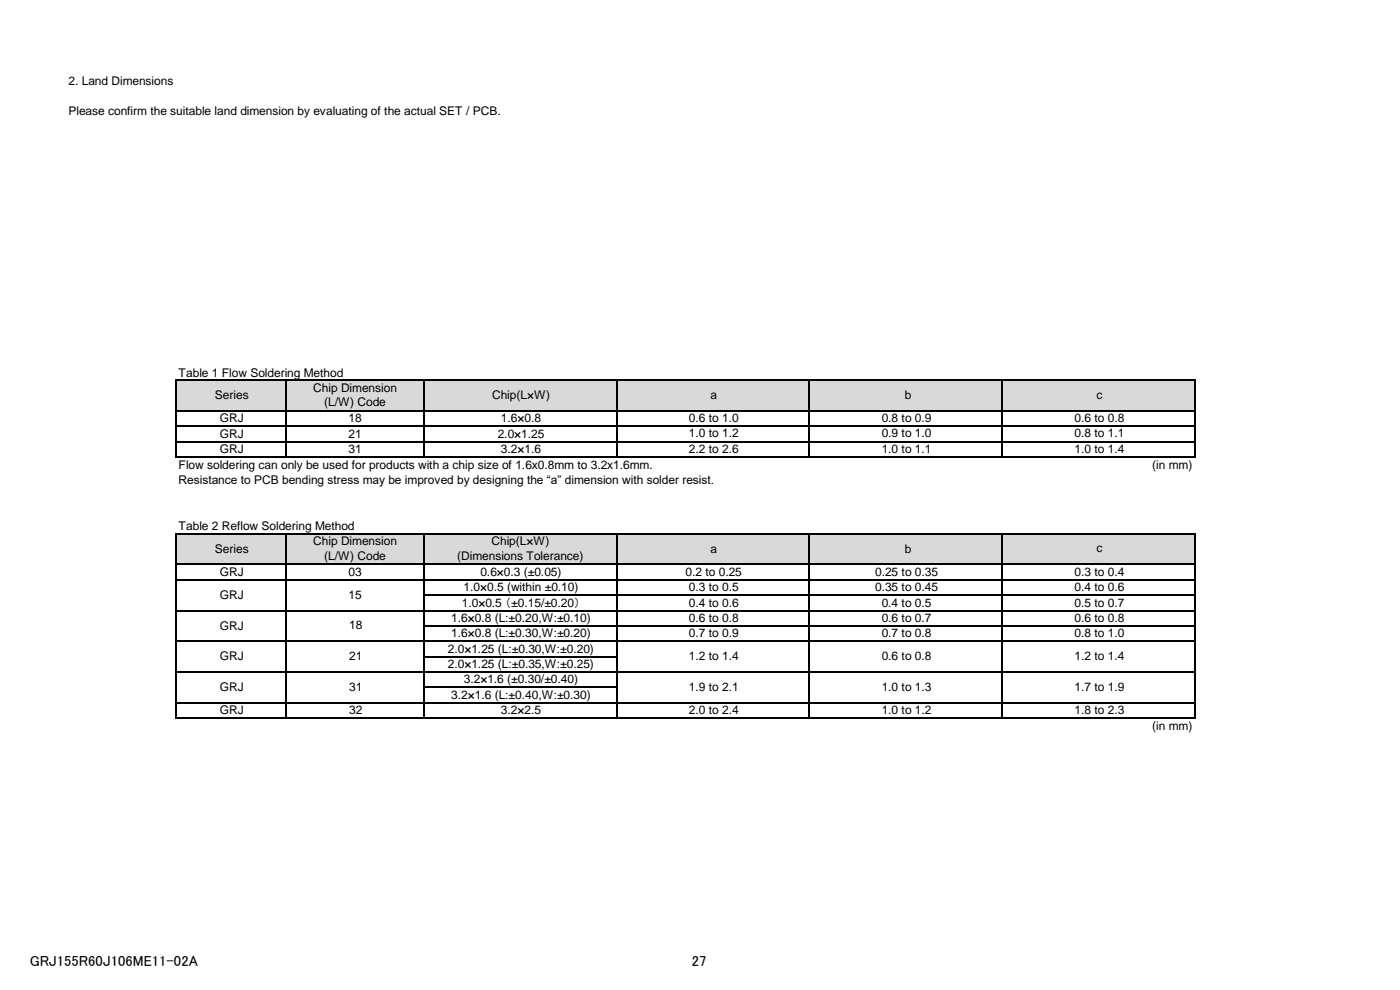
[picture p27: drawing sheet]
<svg xmlns="http://www.w3.org/2000/svg" width="297mm" height="210mm" viewBox="0 0 297 210" stroke-linecap="round" stroke-linejoin="round" font-family="sans-serif">
<defs><g id="words">
<g font-size="3.1">
<text x="6.3" y="205">GRJ155R60J106ME11-02A</text>
<text x="146.8" y="205">27</text>
</g>
<g font-size="2.5">
<text x="14.5" y="17.9">2. Land Dimensions</text>
<text x="14.5" y="24.5">Please confirm the suitable land dimension by evaluating of the actual SET / PCB.</text>
<text x="37.9" y="79.9">Table 1 Flow Soldering Method</text>
<text x="66.5" y="83.1">Chip Dimension</text>
<text x="45.6" y="84.6">Series</text>
<text x="46.7" y="89.6">GRJ</text>
<text x="68.8" y="86.2">(L/W) Code</text>
<text x="74" y="89.6">18</text>
<text x="104.4" y="84.6">Chip(L×W)</text>
<text x="106.3" y="89.6">1.6×0.8</text>
<text x="146.2" y="89.5">0.6 to 1.0</text>
<text x="150.7" y="84.6">a</text>
<text x="187.1" y="89.5">0.8 to 0.9</text>
<text x="192" y="84.6">b</text>
<text x="228" y="89.5">0.6 to 0.8</text>
<text x="232.6" y="84.6">c</text>
<text x="46.7" y="92.8">GRJ</text>
<text x="74" y="92.8">21</text>
<text x="105.6" y="92.8">2.0×1.25</text>
<text x="146.2" y="92.8">1.0 to 1.2</text>
<text x="187.1" y="92.8">0.9 to 1.0</text>
<text x="228" y="92.8">0.8 to 1.1</text>
<text x="37.9" y="99.5">Flow soldering can only be used for products with a chip size of 1.6x0.8mm to 3.2x1.6mm.</text>
<text x="46.7" y="96.1">GRJ</text>
<text x="74" y="96.1">31</text>
<text x="106.3" y="96.1">3.2×1.6</text>
<text x="146.2" y="96">2.2 to 2.6</text>
<text x="187.1" y="96">1.0 to 1.1</text>
<text x="228" y="96">1.0 to 1.4</text>
<text x="244.5" y="99.5">(in mm)</text>
<text x="37.9" y="102.7">Resistance to PCB bending stress may be improved by designing the “a” dimension with solder resist.</text>
<text x="37.9" y="112.5">Table 2 Reflow Soldering Method</text>
<text x="45.6" y="117.2">Series</text>
<text x="66.5" y="115.7">Chip Dimension</text>
<text x="68.8" y="118.8">(L/W) Code</text>
<text x="97" y="118.8">(Dimensions Tolerance)</text>
<text x="104.3" y="115.7">Chip(L×W)</text>
<text x="150.7" y="117.2">a</text>
<text x="192" y="117.2">b</text>
<text x="232.6" y="117.2">c</text>
<text x="46.7" y="122.2">GRJ</text>
<text x="74" y="122.2">03</text>
<text x="98.4" y="125.4">1.0×0.5 (within ±0.10)</text>
<text x="101.9" y="122.2">0.6×0.3 (±0.05)</text>
<text x="145.4" y="122.2">0.2 to 0.25</text>
<text x="146.2" y="125.4">0.3 to 0.5</text>
<text x="185.7" y="125.4">0.35 to 0.45</text>
<text x="185.7" y="122.2">0.25 to 0.35</text>
<text x="228" y="125.4">0.4 to 0.6</text>
<text x="228" y="122.2">0.3 to 0.4</text>
<text x="46.7" y="127">GRJ</text>
<text x="74" y="127">15</text>
<text x="95.7" y="131.9">1.6×0.8 (L:±0.20,W:±0.10)</text>
<text x="98" y="128.7">1.0×0.5 （±0.15/±0.20）</text>
<text x="146.2" y="131.9">0.6 to 0.8</text>
<text x="146.2" y="128.7">0.4 to 0.6</text>
<text x="187.1" y="131.9">0.6 to 0.7</text>
<text x="187.1" y="128.7">0.4 to 0.5</text>
<text x="228" y="131.9">0.6 to 0.8</text>
<text x="228" y="128.7">0.5 to 0.7</text>
<text x="46.7" y="133.5">GRJ</text>
<text x="74.1" y="133.5">18</text>
<text x="95.7" y="135.2">1.6×0.8 (L:±0.30,W:±0.20)</text>
<text x="146.2" y="135.2">0.7 to 0.9</text>
<text x="187.1" y="135.2">0.7 to 0.8</text>
<text x="228" y="135.2">0.8 to 1.0</text>
<text x="46.7" y="140.1">GRJ</text>
<text x="74.1" y="140">21</text>
<text x="95" y="141.7">2.0×1.25 (L:±0.35,W:±0.25)</text>
<text x="95" y="138.5">2.0×1.25 (L:±0.30,W:±0.20)</text>
<text x="146.2" y="140">1.2 to 1.4</text>
<text x="187.1" y="140">0.6 to 0.8</text>
<text x="228" y="140">1.2 to 1.4</text>
<text x="46.7" y="146.6">GRJ</text>
<text x="74.1" y="146.5">31</text>
<text x="95.7" y="148.2">3.2×1.6 (L:±0.40,W:±0.30)</text>
<text x="98.4" y="145">3.2×1.6 (±0.30/±0.40)</text>
<text x="146.2" y="146.5">1.9 to 2.1</text>
<text x="187.1" y="146.5">1.0 to 1.3</text>
<text x="228" y="146.5">1.7 to 1.9</text>
<text x="46.7" y="151.5">GRJ</text>
<text x="74.1" y="151.5">32</text>
<text x="106.3" y="151.5">3.2×2.5</text>
<text x="146.2" y="151.5">2.0 to 2.4</text>
<text x="187.1" y="151.5">1.0 to 1.2</text>
<text x="228" y="151.5">1.8 to 2.3</text>
<text x="244.5" y="154.9">(in mm)</text>
</g>
</g></defs>
<path d="M37.3 80.6h216.3v6.6h-216.3z" fill-rule="evenodd" fill="#d9d9d9"/>
<g fill="#fff">
<path d="M253.5 80.6h35.1v6.6h-35.1z" fill-rule="evenodd"/>
<path d="M8.2 87.1h29.2v9.9h-29.2z" fill-rule="evenodd"/>
<path d="M89.9 87.1h163.7v9.9h-163.7z" fill-rule="evenodd"/>
<path d="M253.5 87.1h35.1v9.9h-35.1z" fill-rule="evenodd"/>
<path d="M8.2 96.9h29.2v3.3h-29.2z" fill-rule="evenodd"/>
<path d="M37.3 96.9h5.9v3.3h-5.9z" fill-rule="evenodd"/>
<path d="M43.2 96.9h204.5v3.3h-204.5z" fill-rule="evenodd"/>
<path d="M247.7 96.9h5.9v3.3h-5.9z" fill-rule="evenodd"/>
<path d="M253.5 96.9h35.1v3.3h-35.1z" fill-rule="evenodd"/>
<path d="M8.2 100.2h29.2v3.3h-29.2z" fill-rule="evenodd"/>
<path d="M37.3 100.2h5.9v3.3h-5.9z" fill-rule="evenodd"/>
<path d="M43.2 100.2h245.4v3.3h-245.4z" fill-rule="evenodd"/>
<path d="M8.2 103.4h280.4v6.6h-280.4z" fill-rule="evenodd"/>
<path d="M8.2 110h29.2v3.3h-29.2z" fill-rule="evenodd"/>
<path d="M37.3 110h5.9v3.3h-5.9z" fill-rule="evenodd"/>
<path d="M43.2 110h245.4v3.3h-245.4z" fill-rule="evenodd"/>
<path d="M8.2 113.2h29.2v6.6h-29.2z" fill-rule="evenodd"/>
</g>
<path d="M37.3 113.2h216.3v6.6h-216.3z" fill-rule="evenodd" fill="#d9d9d9"/>
<g fill="#fff">
<path d="M253.5 113.2h35.1v6.6h-35.1z" fill-rule="evenodd"/>
<path d="M8.2 119.7h29.2v32.7h-29.2z" fill-rule="evenodd"/>
<path d="M89.9 119.7h163.7v32.7h-163.7z" fill-rule="evenodd"/>
<path d="M253.5 119.7h35.1v32.7h-35.1z" fill-rule="evenodd"/>
<path d="M8.2 152.3h239.5v3.4h-239.5z" fill-rule="evenodd"/>
<path d="M247.7 152.3h5.9v3.4h-5.9z" fill-rule="evenodd"/>
<path d="M253.5 152.3h35.1v3.4h-35.1z" fill-rule="evenodd"/>
<path d="M8.2 155.6h280.4v6.6h-280.4z" fill-rule="evenodd"/>
</g>
<g fill="none" stroke="#000" stroke-width=".25">
<path d="M37.3 80.5v16.5M37.5 80.6h216.2M37.5 87.1h216.2M37.5 90.4h216.2M37.5 93.7h216.2M37.5 96.9h216.2M60.7 80.7v16.3M89.9 80.7v16.3M130.8 80.7v16.3M171.7 80.7v16.3M212.6 80.7v16.3M253.5 80.7v16.3"/>
<path d="M37.3 113.1v39.4M37.5 113.2h216.2M37.5 119.7h216.2M60.7 113.4v39.1M89.9 113.4v39.1M130.8 113.4v39.1M171.7 113.4v39.1M212.6 113.4v39.1M253.5 113.4v39.1M37.5 123h216.2M37.5 129.5h216.2M37.5 136h216.2"/>
<path d="M90.1 126.3h163.6M90.1 132.8h163.6M90.1 139.3h40.9M37.5 142.6h216.2M37.5 149.1h216.2M37.5 152.3h216.2M90.1 145.8h40.9"/>
</g>
<use href="#words"/>
</svg>
